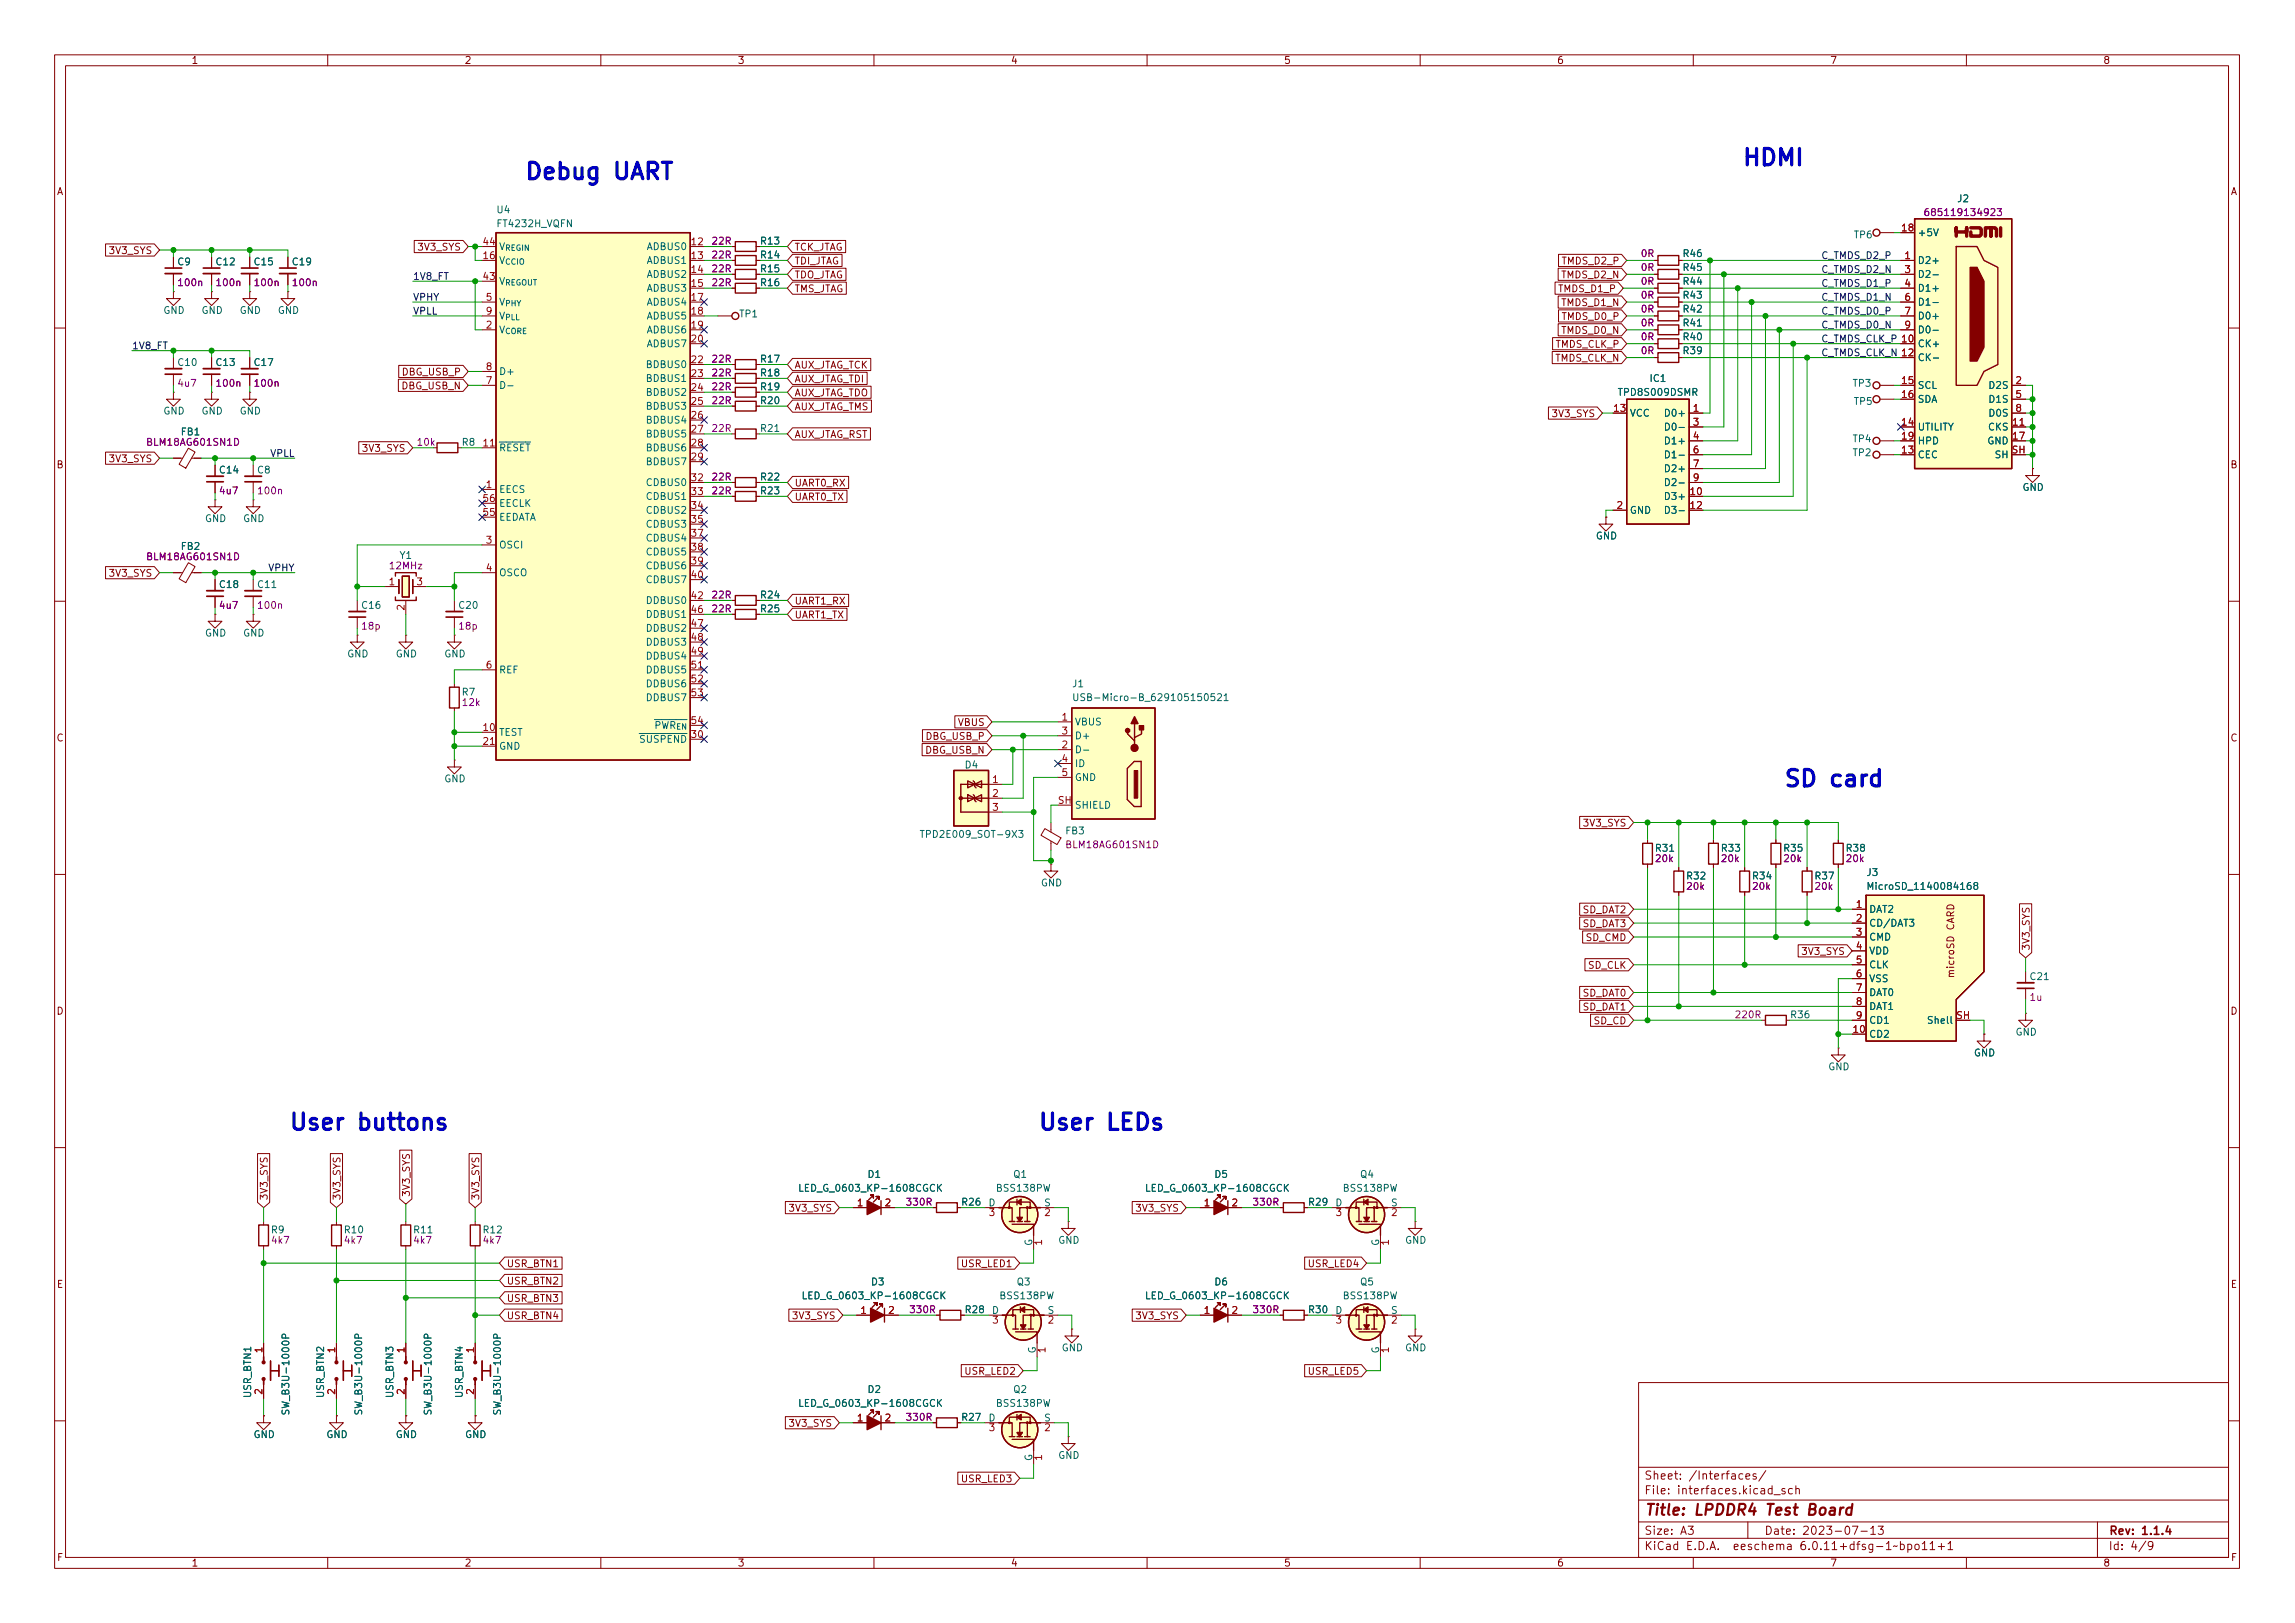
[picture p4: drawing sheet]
<svg xmlns="http://www.w3.org/2000/svg" width="420mm" height="297mm" viewBox="0 0 420 297" stroke-linecap="round" stroke-linejoin="round" font-family="sans-serif">
<defs><g id="words">
<g font-size="4.2" fill="#0000c2">
<text x="95.9" y="32.9">Debug</text>
<text x="112.5" y="32.9">UART</text>
<text x="318.8" y="30.3">HDMI</text>
<text x="326.4" y="144">SD</text>
<text x="335.1" y="144">card</text>
<text x="52.7" y="206.8">User</text>
<text x="65.6" y="206.8">buttons</text>
<text x="189.9" y="206.8">User</text>
<text x="202.7" y="206.8">LEDs</text>
</g>
<g font-size="2.8" fill="#840000">
<text x="301" y="277.9">Title:</text>
<text x="310.2" y="277.9">LPDDR4</text>
<text x="323.7" y="277.9">Test</text>
<text x="331.6" y="277.9">Board</text>
</g>
<g font-size="2.1" fill="#840000">
<text x="301" y="273.9">File:</text>
<text x="301" y="271.2">Sheet:</text>
<text x="307.4" y="273.9">interfaces.kicad_sch</text>
<text x="309.2" y="271.2">/Interfaces/</text>
<text x="301" y="281.3">Size:</text>
<text x="307.6" y="281.3">A3</text>
<text x="323" y="281.3">Date:</text>
<text x="330" y="281.3">2023-07-13</text>
<text x="386" y="281.3">Rev:</text>
<text x="392.1" y="281.3">1.1.4</text>
<text x="301" y="284.1">KiCad</text>
<text x="308.7" y="284.1">E.D.A.</text>
<text x="317.6" y="284.1">eeschema</text>
<text x="330" y="284.1">6.0.11+dfsg-1~bpo11+1</text>
<text x="386" y="284.1">Id:</text>
<text x="390.1" y="284.1">4/9</text>
</g>
<g font-size="1.8" fill="#840000">
<text x="35" y="12.1">1</text>
<text x="85" y="12.1">2</text>
<text x="135" y="12.1">3</text>
<text x="185" y="12.1">4</text>
<text x="235" y="12.1">5</text>
<text x="285" y="12.1">6</text>
<text x="335" y="12.1">7</text>
<text x="385" y="12.1">8</text>
<text x="10.4" y="36.1">A</text>
<text x="408.4" y="36.1">A</text>
<text x="19.8" y="46.9">3V3_SYS</text>
<text x="76.3" y="46.2">3V3_SYS</text>
<text x="145.4" y="46.2">TCK_JTAG</text>
<text x="145.4" y="48.8">TDI_JTAG</text>
<text x="145.4" y="51.3">TDO_JTAG</text>
<text x="145.4" y="53.9">TMS_JTAG</text>
<text x="285.2" y="53.9">TMDS_D1_P</text>
<text x="285.8" y="51.3">TMDS_D2_N</text>
<text x="285.8" y="48.8">TMDS_D2_P</text>
<text x="285.8" y="56.4">TMDS_D1_N</text>
<text x="285.8" y="58.9">TMDS_D0_P</text>
<text x="284.7" y="64">TMDS_CLK_P</text>
<text x="285.8" y="61.5">TMDS_D0_N</text>
<text x="73.4" y="71.6">DBG_USB_N</text>
<text x="73.5" y="69.1">DBG_USB_P</text>
<text x="145.4" y="67.8">AUX_JTAG_TCK</text>
<text x="145.4" y="70.4">AUX_JTAG_TDI</text>
<text x="284.7" y="66.6">TMDS_CLK_N</text>
<text x="145.4" y="75.4">AUX_JTAG_TMS</text>
<text x="145.4" y="72.9">AUX_JTAG_TDO</text>
<text x="284" y="76.7">3V3_SYS</text>
<text x="66.2" y="83.1">3V3_SYS</text>
<text x="145.4" y="80.5">AUX_JTAG_RST</text>
<text x="10.3" y="86.1">B</text>
<text x="19.8" y="85">3V3_SYS</text>
<text x="145.4" y="89.4">UART0_RX</text>
<text x="408.3" y="86.1">B</text>
<text x="145.4" y="92">UART0_TX</text>
<text x="19.8" y="105.9">3V3_SYS</text>
<text x="145.4" y="113.5">UART1_TX</text>
<text x="145.4" y="111">UART1_RX</text>
<text x="10.3" y="136.1">C</text>
<text x="169.4" y="135.8">DBG_USB_P</text>
<text x="175.3" y="133.2">VBUS</text>
<text x="408.3" y="136.1">C</text>
<text x="169.3" y="138.3">DBG_USB_N</text>
<text x="289.7" y="151.6">3V3_SYS</text>
<text x="289.7" y="167.5">SD_DAT2</text>
<text x="289.7" y="170.1">SD_DAT3</text>
<text x="290.2" y="172.6">SD_CMD</text>
<text x="358.1" y="170.2" transform="rotate(-90 358.1 170.2)">CARD</text>
<text x="290.6" y="177.7">SD_CLK</text>
<text x="329.7" y="175.1">3V3_SYS</text>
<text x="358.1" y="179.1" transform="rotate(-90 358.1 179.1)">microSD</text>
<text x="372" y="174" transform="rotate(-90 372 174)">3V3_SYS</text>
<text x="289.7" y="185.3">SD_DAT1</text>
<text x="289.7" y="182.8">SD_DAT0</text>
<text x="10.3" y="186.1">D</text>
<text x="291.7" y="187.8">SD_CD</text>
<text x="408.3" y="186.1">D</text>
<text x="49.4" y="219.7" transform="rotate(-90 49.4 219.7)">3V3_SYS</text>
<text x="62.7" y="219.7" transform="rotate(-90 62.7 219.7)">3V3_SYS</text>
<text x="75.4" y="219.1" transform="rotate(-90 75.4 219.1)">3V3_SYS</text>
<text x="88.1" y="219.7" transform="rotate(-90 88.1 219.7)">3V3_SYS</text>
<text x="144.3" y="222.1">3V3_SYS</text>
<text x="207.8" y="222.1">3V3_SYS</text>
<text x="92.7" y="232.3">USR_BTN1</text>
<text x="175.8" y="232.3">USR_LED1</text>
<text x="239.3" y="232.3">USR_LED4</text>
<text x="10.3" y="236.1">E</text>
<text x="92.7" y="235.5">USR_BTN2</text>
<text x="92.7" y="238.6">USR_BTN3</text>
<text x="408.3" y="236.1">E</text>
<text x="92.7" y="241.8">USR_BTN4</text>
<text x="144.9" y="241.8">3V3_SYS</text>
<text x="207.8" y="241.8">3V3_SYS</text>
<text x="176.5" y="252">USR_LED2</text>
<text x="239.3" y="252">USR_LED5</text>
<text x="144.3" y="261.5">3V3_SYS</text>
<text x="175.8" y="271.7">USR_LED3</text>
<text x="10.4" y="286.1">F</text>
<text x="35" y="287.1">1</text>
<text x="85" y="287.1">2</text>
<text x="135" y="287.1">3</text>
<text x="185" y="287.1">4</text>
<text x="235" y="287.1">5</text>
<text x="285" y="287.1">6</text>
<text x="335" y="287.1">7</text>
<text x="385" y="287.1">8</text>
<text x="408.4" y="286.1">F</text>
</g>
<g font-size="1.8" fill="#006464">
<text x="90.8" y="39.4">U4</text>
<text x="90.8" y="41.9">FT4232H_VQFN</text>
<text x="358.2" y="37.4">J2</text>
<text x="91.3" y="46.1">V_{REGIN}</text>
<text x="118.3" y="46.1">ADBUS0</text>
<text x="139.1" y="47.7">R14</text>
<text x="139.1" y="45.1">R13</text>
<text x="308" y="47.4">R46</text>
<text x="339.3" y="44">TP6</text>
<text x="351" y="43.6">+5V</text>
<text x="32.4" y="48.9">C9</text>
<text x="39.4" y="48.9">C12</text>
<text x="46.4" y="48.9">C15</text>
<text x="53.3" y="48.9">C19</text>
<text x="91.3" y="48.7">V_{CCIO}</text>
<text x="91.3" y="52.5">V_{REGOUT}</text>
<text x="118.3" y="48.7">ADBUS1</text>
<text x="118.3" y="51.2">ADBUS2</text>
<text x="118.3" y="53.8">ADBUS3</text>
<text x="139.1" y="50.2">R15</text>
<text x="139.1" y="52.7">R16</text>
<text x="308" y="50">R45</text>
<text x="308" y="52.5">R44</text>
<text x="351" y="48.7">D2+</text>
<text x="351" y="51.2">D2-</text>
<text x="351" y="53.8">D1+</text>
<text x="29.8" y="57.8">GND</text>
<text x="36.8" y="57.8">GND</text>
<text x="43.8" y="57.8">GND</text>
<text x="50.8" y="57.8">GND</text>
<text x="91.3" y="56.3">V_{PHY}</text>
<text x="118.3" y="56.3">ADBUS4</text>
<text x="118.3" y="58.8">ADBUS5</text>
<text x="135.3" y="58.5">TP1</text>
<text x="308" y="55">R43</text>
<text x="308" y="57.6">R42</text>
<text x="351" y="56.3">D1-</text>
<text x="351" y="58.8">D0+</text>
<text x="91.3" y="61.4">V_{CORE}</text>
<text x="118.3" y="61.4">ADBUS6</text>
<text x="118.3" y="63.9">ADBUS7</text>
<text x="308" y="60.1">R41</text>
<text x="308" y="62.7">R40</text>
<text x="308" y="65.2">R39</text>
<text x="351" y="63.9">CK+</text>
<text x="351" y="61.4">D0-</text>
<text x="32.4" y="67.3">C10</text>
<text x="39.4" y="67.3">C13</text>
<text x="46.4" y="67.3">C17</text>
<text x="91.3" y="69">D+</text>
<text x="118.1" y="67.7">BDBUS0</text>
<text x="118.1" y="70.3">BDBUS1</text>
<text x="139.1" y="71.8">R19</text>
<text x="139.1" y="69.3">R18</text>
<text x="139.1" y="66.7">R17</text>
<text x="301.9" y="70.3">IC1</text>
<text x="339.1" y="71.2">TP3</text>
<text x="351" y="66.5">CK-</text>
<text x="351" y="71.5">SCL</text>
<text x="364" y="71.5">D2S</text>
<text x="29.8" y="76.2">GND</text>
<text x="36.8" y="76.2">GND</text>
<text x="43.8" y="76.2">GND</text>
<text x="118.1" y="72.8">BDBUS2</text>
<text x="118.1" y="75.4">BDBUS3</text>
<text x="118.1" y="77.9">BDBUS4</text>
<text x="139.1" y="74.3">R20</text>
<text x="296.1" y="72.8">TPD8S009DSMR</text>
<text x="298.3" y="76.6">VCC</text>
<text x="304.5" y="76.6">D0+</text>
<text x="339.3" y="74.5">TP5</text>
<text x="351" y="74.1">SDA</text>
<text x="364" y="74.1">D1S</text>
<text x="364" y="76.6">D0S</text>
<text x="33" y="80">FB1</text>
<text x="84.5" y="82">R8</text>
<text x="91.3" y="83">~{RESET}</text>
<text x="118.1" y="80.4">BDBUS5</text>
<text x="118.1" y="83">BDBUS6</text>
<text x="139.1" y="79.4">R21</text>
<text x="304.5" y="79.2">D0-</text>
<text x="304.5" y="81.7">D1+</text>
<text x="339.1" y="81.3">TP4</text>
<text x="339.1" y="83.9">TP2</text>
<text x="351" y="79.2">UTILITY</text>
<text x="351" y="81.7">HPD</text>
<text x="363.8" y="81.7">GND</text>
<text x="363.9" y="79.2">CKS</text>
<text x="40" y="87">C14</text>
<text x="47" y="87">C8</text>
<text x="118.1" y="85.5">BDBUS7</text>
<text x="118.1" y="89.3">CDBUS0</text>
<text x="139.1" y="88.3">R22</text>
<text x="304.5" y="84.2">D1-</text>
<text x="304.5" y="86.8">D2+</text>
<text x="304.5" y="89.3">D2-</text>
<text x="351" y="84.2">CEC</text>
<text x="365.1" y="84.2">SH</text>
<text x="37.5" y="95.9">GND</text>
<text x="44.4" y="95.9">GND</text>
<text x="91.3" y="90.6">EECS</text>
<text x="91.3" y="95.7">EEDATA</text>
<text x="91.3" y="93.1">EECLK</text>
<text x="118.1" y="91.9">CDBUS1</text>
<text x="118.1" y="94.4">CDBUS2</text>
<text x="139.1" y="90.8">R23</text>
<text x="298.3" y="94.4">GND</text>
<text x="304.5" y="91.9">D3+</text>
<text x="304.5" y="94.4">D3-</text>
<text x="370.2" y="90.2">GND</text>
<text x="33" y="101">FB2</text>
<text x="91.3" y="100.8">OSCI</text>
<text x="118.1" y="96.9">CDBUS3</text>
<text x="118.1" y="99.5">CDBUS4</text>
<text x="292.1" y="99.1">GND</text>
<text x="40" y="108">C18</text>
<text x="47" y="108">C11</text>
<text x="73.1" y="102.7">Y1</text>
<text x="91.3" y="105.8">OSCO</text>
<text x="118.1" y="102">CDBUS5</text>
<text x="118.1" y="104.6">CDBUS6</text>
<text x="118.1" y="107.1">CDBUS7</text>
<text x="66" y="111.8">C16</text>
<text x="83.8" y="111.8">C20</text>
<text x="118.1" y="110.9">DDBUS0</text>
<text x="118.1" y="113.5">DDBUS1</text>
<text x="139.1" y="109.9">R24</text>
<text x="139.1" y="112.4">R25</text>
<text x="37.5" y="116.9">GND</text>
<text x="44.4" y="116.9">GND</text>
<text x="118.1" y="116">DDBUS2</text>
<text x="118.1" y="118.5">DDBUS3</text>
<text x="63.5" y="120.7">GND</text>
<text x="72.4" y="120.7">GND</text>
<text x="81.3" y="120.7">GND</text>
<text x="91.3" y="123.6">REF</text>
<text x="118.1" y="121.1">DDBUS4</text>
<text x="118.1" y="123.6">DDBUS5</text>
<text x="84.5" y="127.7">R7</text>
<text x="118.1" y="126.2">DDBUS6</text>
<text x="118.1" y="128.7">DDBUS7</text>
<text x="196.2" y="126.2">J1</text>
<text x="196.2" y="128.7">USB-Micro-B_629105150521</text>
<text x="91.3" y="135">TEST</text>
<text x="91.3" y="137.6">GND</text>
<text x="116.9" y="136.3">~{SUSPEND}</text>
<text x="196.7" y="133.1">VBUS</text>
<text x="196.7" y="135.7">D+</text>
<text x="81.3" y="143.5">GND</text>
<text x="176.5" y="141">D4</text>
<text x="196.7" y="140.8">ID</text>
<text x="196.7" y="143.3">GND</text>
<text x="196.7" y="148.4">SHIELD</text>
<text x="168.3" y="153.7">TPD2E009_SOT-9X3</text>
<text x="194.9" y="153.1">FB3</text>
<text x="302.9" y="156.2">R31</text>
<text x="308.6" y="161.3">R32</text>
<text x="315" y="156.2">R33</text>
<text x="320.7" y="161.3">R34</text>
<text x="326.4" y="156.2">R35</text>
<text x="332.1" y="161.3">R37</text>
<text x="337.8" y="156.2">R38</text>
<text x="341.6" y="160.7">J3</text>
<text x="190.5" y="162.6">GND</text>
<text x="341.6" y="163.2">MicroSD_1140084168</text>
<text x="342.1" y="167.4">DAT2</text>
<text x="342.1" y="170">CD/DAT3</text>
<text x="342.1" y="172.5">CMD</text>
<text x="342.1" y="175">VDD</text>
<text x="342.1" y="177.6">CLK</text>
<text x="371.5" y="179.7">C21</text>
<text x="342.1" y="180.1">VSS</text>
<text x="342.1" y="182.7">DAT0</text>
<text x="342.1" y="185.2">DAT1</text>
<text x="327.7" y="186.7">R36</text>
<text x="342.1" y="190.3">CD2</text>
<text x="342.1" y="187.7">CD1</text>
<text x="352.7" y="187.7">Shell</text>
<text x="368.9" y="189.9">GND</text>
<text x="334.6" y="196.3">GND</text>
<text x="361.3" y="193.7">GND</text>
<text x="158.7" y="215.9">D1</text>
<text x="185.4" y="215.9">Q1</text>
<text x="222.2" y="215.9">D5</text>
<text x="248.9" y="215.9">Q4</text>
<text x="146" y="218.5">LED_G_0603_KP-1608CGCK</text>
<text x="175.9" y="221">R26</text>
<text x="180.9" y="220.8">D</text>
<text x="182.2" y="218.5">BSS138PW</text>
<text x="191.1" y="220.8">S</text>
<text x="209.5" y="218.5">LED_G_0603_KP-1608CGCK</text>
<text x="239.4" y="221">R29</text>
<text x="244.4" y="220.8">D</text>
<text x="245.7" y="218.5">BSS138PW</text>
<text x="254.6" y="220.8">S</text>
<text x="49.5" y="226.1">R9</text>
<text x="62.9" y="226.1">R10</text>
<text x="75.6" y="226.1">R11</text>
<text x="88.3" y="226.1">R12</text>
<text x="189" y="228.1" transform="rotate(-90 189 228.1)">G</text>
<text x="193.7" y="228">GND</text>
<text x="252.5" y="228.1" transform="rotate(-90 252.5 228.1)">G</text>
<text x="257.2" y="228">GND</text>
<text x="146.7" y="238.2">LED_G_0603_KP-1608CGCK</text>
<text x="159.4" y="235.6">D3</text>
<text x="182.9" y="238.2">BSS138PW</text>
<text x="186.1" y="235.6">Q3</text>
<text x="209.5" y="238.2">LED_G_0603_KP-1608CGCK</text>
<text x="222.2" y="235.6">D6</text>
<text x="245.7" y="238.2">BSS138PW</text>
<text x="248.9" y="235.6">Q5</text>
<text x="176.5" y="240.7">R28</text>
<text x="181.5" y="240.4">D</text>
<text x="191.7" y="240.4">S</text>
<text x="239.4" y="240.7">R30</text>
<text x="244.4" y="240.4">D</text>
<text x="254.6" y="240.4">S</text>
<text x="189.6" y="247.8" transform="rotate(-90 189.6 247.8)">G</text>
<text x="194.3" y="247.7">GND</text>
<text x="252.5" y="247.8" transform="rotate(-90 252.5 247.8)">G</text>
<text x="257.2" y="247.7">GND</text>
<text x="46.4" y="255.9" transform="rotate(-90 46.4 255.9)">USR_BTN1</text>
<text x="59.7" y="255.9" transform="rotate(-90 59.7 255.9)">USR_BTN2</text>
<text x="72.4" y="255.9" transform="rotate(-90 72.4 255.9)">USR_BTN3</text>
<text x="85.1" y="255.9" transform="rotate(-90 85.1 255.9)">USR_BTN4</text>
<text x="146" y="257.8">LED_G_0603_KP-1608CGCK</text>
<text x="158.7" y="255.3">D2</text>
<text x="182.2" y="257.8">BSS138PW</text>
<text x="185.4" y="255.3">Q2</text>
<text x="46.4" y="263.6">GND</text>
<text x="53.3" y="259.1" transform="rotate(-90 53.3 259.1)">SW_B3U-1000P</text>
<text x="59.7" y="263.6">GND</text>
<text x="66.7" y="259.1" transform="rotate(-90 66.7 259.1)">SW_B3U-1000P</text>
<text x="72.4" y="263.6">GND</text>
<text x="79.4" y="259.1" transform="rotate(-90 79.4 259.1)">SW_B3U-1000P</text>
<text x="85.1" y="263.6">GND</text>
<text x="92.1" y="259.1" transform="rotate(-90 92.1 259.1)">SW_B3U-1000P</text>
<text x="175.9" y="260.4">R27</text>
<text x="180.9" y="260.1">D</text>
<text x="191.1" y="260.1">S</text>
<text x="189" y="267.4" transform="rotate(-90 189 267.4)">G</text>
<text x="193.7" y="267.4">GND</text>
</g>
<g font-size="1.8" fill="#840084">
<text x="352.1" y="39.9">685119134923</text>
<text x="130.2" y="47.7">22R</text>
<text x="130.2" y="45.1">22R</text>
<text x="300.3" y="47.4">0R</text>
<text x="32.4" y="52.7">100n</text>
<text x="39.4" y="52.7">100n</text>
<text x="46.4" y="52.7">100n</text>
<text x="53.3" y="52.7">100n</text>
<text x="130.2" y="50.2">22R</text>
<text x="130.2" y="52.7">22R</text>
<text x="300.3" y="50">0R</text>
<text x="300.3" y="52.5">0R</text>
<text x="300.3" y="55">0R</text>
<text x="300.3" y="57.6">0R</text>
<text x="300.3" y="60.1">0R</text>
<text x="300.3" y="62.7">0R</text>
<text x="300.3" y="65.2">0R</text>
<text x="32.4" y="71.2">4u7</text>
<text x="39.4" y="71.2">100n</text>
<text x="46.4" y="71.2">100n</text>
<text x="130.2" y="71.8">22R</text>
<text x="130.2" y="69.3">22R</text>
<text x="130.2" y="66.7">22R</text>
<text x="130.2" y="74.3">22R</text>
<text x="26.7" y="82">BLM18AG601SN1D</text>
<text x="76.2" y="82">10k</text>
<text x="130.2" y="79.4">22R</text>
<text x="130.2" y="88.3">22R</text>
<text x="40" y="90.8">4u7</text>
<text x="47" y="90.8">100n</text>
<text x="130.2" y="90.8">22R</text>
<text x="26.7" y="102.9">BLM18AG601SN1D</text>
<text x="71.1" y="104.6">12MHz</text>
<text x="40" y="111.8">4u7</text>
<text x="47" y="111.8">100n</text>
<text x="130.2" y="109.9">22R</text>
<text x="130.2" y="112.4">22R</text>
<text x="66" y="115.6">18p</text>
<text x="83.8" y="115.6">18p</text>
<text x="84.5" y="129.6">12k</text>
<text x="194.9" y="155.6">BLM18AG601SN1D</text>
<text x="302.9" y="158.2">20k</text>
<text x="315" y="158.2">20k</text>
<text x="326.4" y="158.2">20k</text>
<text x="337.8" y="158.2">20k</text>
<text x="308.6" y="163.2">20k</text>
<text x="320.7" y="163.2">20k</text>
<text x="332.1" y="163.2">20k</text>
<text x="371.5" y="183.6">1u</text>
<text x="317.5" y="186.7">220R</text>
<text x="165.7" y="221">330R</text>
<text x="229.2" y="221">330R</text>
<text x="49.5" y="228">4k7</text>
<text x="62.9" y="228">4k7</text>
<text x="75.6" y="228">4k7</text>
<text x="88.3" y="228">4k7</text>
<text x="166.4" y="240.7">330R</text>
<text x="229.2" y="240.7">330R</text>
<text x="165.7" y="260.4">330R</text>
</g>
<g font-size="1.8" fill="#a90000">
<text x="88.2" y="47.4">16</text>
<text x="88.2" y="44.9">44</text>
<text x="126.3" y="44.9">12</text>
<text x="126.3" y="47.4">13</text>
<text x="348" y="42.3">18</text>
<text x="348.6" y="47.4">1</text>
<text x="88.2" y="51.2">43</text>
<text x="126.3" y="49.9">14</text>
<text x="126.3" y="52.5">15</text>
<text x="348.6" y="49.9">3</text>
<text x="348.6" y="52.5">4</text>
<text x="88.9" y="55">5</text>
<text x="88.9" y="57.6">9</text>
<text x="126.3" y="55">17</text>
<text x="126.3" y="57.6">18</text>
<text x="348.6" y="55">6</text>
<text x="348.6" y="57.6">7</text>
<text x="88.9" y="60.1">2</text>
<text x="126.3" y="60.1">19</text>
<text x="126.3" y="62.6">20</text>
<text x="348" y="62.6">10</text>
<text x="348" y="65.2">12</text>
<text x="348.6" y="60.1">9</text>
<text x="88.9" y="70.3">7</text>
<text x="88.9" y="67.7">8</text>
<text x="126.3" y="66.5">22</text>
<text x="126.3" y="69">23</text>
<text x="126.3" y="71.5">24</text>
<text x="348" y="70.3">15</text>
<text x="368.9" y="70.3">2</text>
<text x="126.3" y="74.1">25</text>
<text x="126.3" y="76.6">26</text>
<text x="295.3" y="75.3">13</text>
<text x="309.8" y="75.3">1</text>
<text x="309.8" y="77.9">3</text>
<text x="348" y="77.9">14</text>
<text x="348" y="72.8">16</text>
<text x="368.3" y="77.9">11</text>
<text x="368.9" y="72.8">5</text>
<text x="368.9" y="75.3">8</text>
<text x="88.2" y="81.7">11</text>
<text x="126.3" y="79.2">27</text>
<text x="126.3" y="81.7">28</text>
<text x="309.8" y="80.4">4</text>
<text x="309.8" y="83">6</text>
<text x="348" y="83">13</text>
<text x="348" y="80.4">19</text>
<text x="368.2" y="83">SH</text>
<text x="368.3" y="80.4">17</text>
<text x="88.9" y="89.3">1</text>
<text x="126.3" y="84.2">29</text>
<text x="126.3" y="88">32</text>
<text x="309.8" y="85.5">7</text>
<text x="309.8" y="88">9</text>
<text x="88.2" y="94.4">55</text>
<text x="88.2" y="91.9">56</text>
<text x="126.3" y="90.6">33</text>
<text x="126.3" y="93.1">34</text>
<text x="126.3" y="95.7">35</text>
<text x="295.9" y="93.1">2</text>
<text x="309.2" y="90.6">10</text>
<text x="309.2" y="93.1">12</text>
<text x="88.9" y="99.5">3</text>
<text x="126.3" y="98.2">37</text>
<text x="126.3" y="100.7">38</text>
<text x="71.1" y="107.1">1</text>
<text x="76.2" y="107.1">3</text>
<text x="88.9" y="104.6">4</text>
<text x="126.3" y="103.3">39</text>
<text x="126.3" y="105.8">40</text>
<text x="74" y="111.8" transform="rotate(-90 74 111.8)">2</text>
<text x="126.3" y="109.6">42</text>
<text x="126.3" y="112.2">46</text>
<text x="126.3" y="114.7">47</text>
<text x="126.3" y="117.3">48</text>
<text x="126.3" y="119.8">49</text>
<text x="88.9" y="122.3">6</text>
<text x="126.3" y="122.3">51</text>
<text x="126.3" y="124.9">52</text>
<text x="126.3" y="127.4">53</text>
<text x="194.3" y="131.9">1</text>
<text x="88.2" y="133.8">10</text>
<text x="88.2" y="136.3">21</text>
<text x="126.3" y="135">30</text>
<text x="126.3" y="132.5">54</text>
<text x="194.3" y="136.9">2</text>
<text x="194.3" y="134.4">3</text>
<text x="181.6" y="143.3">1</text>
<text x="194.3" y="139.5">4</text>
<text x="194.3" y="142">5</text>
<text x="181.6" y="145.8">2</text>
<text x="181.6" y="148.4">3</text>
<text x="193.6" y="147.1">SH</text>
<text x="339.7" y="166.2">1</text>
<text x="339.7" y="168.7">2</text>
<text x="339.7" y="171.2">3</text>
<text x="339.7" y="173.8">4</text>
<text x="339.7" y="176.3">5</text>
<text x="339.7" y="178.9">6</text>
<text x="339.7" y="181.4">7</text>
<text x="339.7" y="183.9">8</text>
<text x="339.1" y="189">10</text>
<text x="339.7" y="186.5">9</text>
<text x="358.1" y="186.5">SH</text>
<text x="156.8" y="220.8">1</text>
<text x="161.9" y="220.8">2</text>
<text x="220.3" y="220.8">1</text>
<text x="225.4" y="220.8">2</text>
<text x="191.5" y="228" transform="rotate(-90 191.5 228)">1</text>
<text x="255" y="228" transform="rotate(-90 255 228)">1</text>
<text x="157.4" y="240.4">1</text>
<text x="162.5" y="240.4">2</text>
<text x="220.3" y="240.4">1</text>
<text x="225.4" y="240.4">2</text>
<text x="48" y="247.7" transform="rotate(-90 48 247.7)">1</text>
<text x="61.3" y="247.7" transform="rotate(-90 61.3 247.7)">1</text>
<text x="74" y="247.7" transform="rotate(-90 74 247.7)">1</text>
<text x="86.7" y="247.7" transform="rotate(-90 86.7 247.7)">1</text>
<text x="192.2" y="247.7" transform="rotate(-90 192.2 247.7)">1</text>
<text x="255" y="247.7" transform="rotate(-90 255 247.7)">1</text>
<text x="48" y="255.4" transform="rotate(-90 48 255.4)">2</text>
<text x="61.3" y="255.4" transform="rotate(-90 61.3 255.4)">2</text>
<text x="74" y="255.4" transform="rotate(-90 74 255.4)">2</text>
<text x="86.7" y="255.4" transform="rotate(-90 86.7 255.4)">2</text>
<text x="156.8" y="260.1">1</text>
<text x="161.9" y="260.1">2</text>
<text x="191.5" y="267.4" transform="rotate(-90 191.5 267.4)">1</text>
</g>
<g font-size="1.8" fill="#0f0f0f">
<text x="333.4" y="47.4">C_TMDS_D2_P</text>
<text x="75.6" y="51.2">1V8_FT</text>
<text x="333.4" y="52.5">C_TMDS_D1_P</text>
<text x="333.4" y="49.9">C_TMDS_D2_N</text>
<text x="75.6" y="57.6">VPLL</text>
<text x="75.6" y="55">VPHY</text>
<text x="333.4" y="57.6">C_TMDS_D0_P</text>
<text x="333.4" y="55">C_TMDS_D1_N</text>
<text x="24.1" y="63.9">1V8_FT</text>
<text x="333.4" y="60.1">C_TMDS_D0_N</text>
<text x="333.4" y="62.6">C_TMDS_CLK_P 10</text>
<text x="333.4" y="65.2">C_TMDS_CLK_N 12</text>
<text x="49.4" y="83.6">VPLL</text>
<text x="49" y="104.6">VPHY</text>
</g>
<text font-size="1.8" fill="#000084" x="119.7" y="133.8">~{PWR_{EN}}</text>
</g></defs>
<g fill="none" stroke="#840000" stroke-width=".18">
<path d="M10 10h400v277h-400zM12 12h396v273h-396zM60 10v2M110 10v2M160 10v2M210 10v2M260 10v2M310 10v2M360 10v2M19.3 44.6h9l.9 1.2-.9 1.1h-9zM31.7 53.4v1.2h1.3l-1.3 1.3-1.2-1.3h1.2M31.7 53.4h.1"/>
<path d="M31.7 47v2.1M31.7 50.1v2M38.7 53.4v1.2h1.3l-1.3 1.3-1.2-1.3h1.2M38.7 53.4h.1M38.7 47v2.1M38.7 50.1v2M45.7 53.4v1.2h1.3l-1.3 1.3-1.3-1.3h1.3M45.7 53.4h.1M45.7 47v2.1M45.7 50.1v2M52.7 53.4v1.2h1.3l-1.3 1.3-1.3-1.3h1.3M52.7 53.4h.1"/>
<path d="M52.7 47v2.1M52.7 50.1v2M75.8 44h9l.9 1.1-.9 1.1h-9zM88.3 47.7h2.5M88.3 55.3h2.5M88.3 57.8h2.5M88.3 45.1h2.5M88.3 51.5h2.5M126.4 47.7h2.5M126.4 50.2h2.5M126.4 52.7h2.5M126.4 55.3h2.5"/>
<path d="M126.4 57.8h2.5M126.4 45.1h2.5M131.4 57.8h2.6M134 47.7h.6M134 50.2h.6M134 52.7h.6M134 45.1h.6M138.4 47.7h.7M138.4 50.2h.7M138.4 52.7h.7M138.4 45.1h.7M145.1 46.6h9.1v2.2h-9.1l-1-1.1z"/>
<path d="M145.1 49.1h9.8v2.2h-9.8l-1-1.1zM145.1 44h9.7v2.2h-9.7l-1-1.1zM145.1 51.6h9.8v2.3h-9.8l-1-1.2zM284.7 51.6h11.5l1 1.1-1 1.2h-11.5zM285.3 49.1h11.6l.9 1.1-.9 1.1h-11.6zM285.3 54.2h11.6l.9 1.1-.9 1.1h-11.6zM285.3 59.3h11.6l.9 1.1-.9 1.1h-11.6zM285.3 56.7h11.6l.9 1.1-.9 1.1h-11.6zM285.3 46.6h11.6l.9 1.1-.9 1.1h-11.6zM302.9 47.7h.6M302.9 50.2h.6M302.9 52.7h.6"/>
<path d="M302.9 55.3h.6M302.9 57.8h.6M307.3 47.7h.7M307.3 50.2h.7M307.3 52.7h.7M307.3 55.3h.7M307.3 57.8h.7M344.2 42.6h2.5M348 47.7h2.5M348 50.2h2.5M348 42.6h2.5M348 52.7h2.5"/>
<path d="M348 55.3h2.5M348 57.8h2.5M10 60h2M31.7 71.8v1.3h1.3l-1.3 1.2-1.2-1.2h1.2M31.7 71.8h.1M31.7 65.4v2.1M31.7 68.5v2M38.7 71.8v1.3h1.3l-1.3 1.2-1.2-1.2h1.2M38.7 71.8h.1M38.7 65.4v2.1M38.7 68.5v2M45.7 71.8v1.3h1.3l-1.3 1.2-1.3-1.2h1.3"/>
<path d="M45.7 71.8h.1M45.7 65.4v2.1M45.7 68.5v2M72.9 69.4h11.9l.9 1.1-.9 1.1h-11.9zM73 66.9h11.8l.9 1.1-.9 1.1h-11.8zM88.3 70.5h2.5M88.3 60.4h2.5M88.3 68h2.5M126.4 62.9h2.5M126.4 60.4h2.5M126.4 79.4h2.5M126.4 71.8h2.5"/>
<path d="M126.4 69.3h2.5M126.4 66.7h2.5M126.4 74.3h2.5M126.4 76.9h2.5M134 79.4h.6M134 71.8h.6M134 69.3h.6M134 66.7h.6M134 74.3h.6M138.4 79.4h.7M138.4 71.8h.7M138.4 69.3h.7"/>
<path d="M138.4 66.7h.7M138.4 74.3h.7M145.1 78.3h14.3v2.2h-14.3l-1-1.1zM145.1 73.2h14.4v2.2h-14.4l-1-1.1zM145.1 70.7h14.4v2.2h-14.4l-1-1.1zM145.1 65.6h14.3v2.2h-14.3l-1-1.1zM145.1 68.1h13.7v2.3h-13.7l-1-1.1zM283.5 74.5h8.9l1 1.1-1 1.1h-8.9zM284.2 64.3h12.7l.9 1.1-.9 1.2h-12.7zM284.2 61.8h12.7l.9 1.1-.9 1.1h-12.7zM295.3 75.6h2.5M302.9 62.9h.6"/>
<path d="M302.9 65.4h.6M302.9 60.4h.6M307.3 62.9h.7M307.3 65.4h.7M307.3 60.4h.7M309.2 78.1h2.6M309.2 75.6h2.6M344.2 70.5h2.5M344.2 73.1h2.5M348 70.5h2.5M348 62.9h2.5M348 78.1h2.5"/>
<path d="M348 65.4h2.5M348 73.1h2.5M348 60.4h2.5M368.3 70.5h2.5M368.3 78.1h2.5M368.3 73.1h2.5M368.3 75.6h2.5M408 60h2M19.3 82.7h9l.9 1.2-.9 1.1h-9zM31.7 83.9h1.7M34.5 82l1.2 .7-1.7 3-1.2-.7zM35.1 83.9h1.7"/>
<path d="M39.4 91.5v1.2h1.2l-1.2 1.3-1.3-1.3h1.3M39.4 91.5h.1M39.4 85.1v2.1M39.4 88.2v2M46.4 91.5v1.2h1.2l-1.2 1.3-1.3-1.3h1.3M46.4 91.5h.1M46.4 85.1v2.1M46.4 88.2v2M65.7 80.8h8.9l1 1.2-1 1.1h-8.9zM79.4 82h.6M83.8 82h.7M88.3 82h2.5"/>
<path d="M88.3 89.6h2.5M88.3 99.7h2.5M88.3 94.7h2.5M88.3 92.1h2.5M126.4 82h2.5M126.4 90.8h2.5M126.4 93.4h2.5M126.4 88.3h2.5M126.4 84.5h2.5M126.4 95.9h2.5M126.4 98.5h2.5M134 90.8h.6"/>
<path d="M134 88.3h.6M138.4 90.8h.7M138.4 88.3h.7M145.1 89.7h10v2.3h-10l-1-1.2zM145.1 87.2h10.3v2.2h-10.3l-1-1.1zM294 94.7v1.2h1.3l-1.3 1.3-1.3-1.3h1.3M294 94.7h.1M295.3 93.4h2.5M309.2 80.7h2.6M309.2 83.2h2.6M309.2 90.8h2.6M309.2 93.4h2.6"/>
<path d="M309.2 85.8h2.6M309.2 88.3h2.6M344.2 80.7h2.5M344.2 83.2h2.5M348 80.7h2.5M348 83.2h2.5M368.3 80.7h2.5M372.1 85.8v1.2h1.3l-1.3 1.3-1.3-1.3h1.3M372.1 85.8h.1M10 110h2M19.3 103.7h9l.9 1.1-.9 1.1h-9zM31.7 104.8h1.7"/>
<path d="M34.5 103l1.2 .7-1.7 2.9-1.2-.7zM35.1 104.8h1.7M39.4 112.4v1.3h1.2l-1.2 1.3-1.3-1.3h1.3M39.4 112.4h.1M39.4 106.1v2M39.4 109.1v2.1M46.4 112.4v1.3h1.2l-1.2 1.3-1.3-1.3h1.3M46.4 112.4h.1M46.4 106.1v2M46.4 109.1v2.1M65.4 116.2v1.3h1.3l-1.3 1.3-1.3-1.3h1.3M65.4 116.2h.1"/>
<path d="M65.4 109.9v2M65.4 112.9v2.1M70.5 107.4h2.5M74.3 116.2v1.3h1.3l-1.3 1.3-1.3-1.3h1.3M74.3 116.2h.1M74.3 109.9v2.5M75.6 107.4h2.5M83.2 116.2v1.3h1.3l-1.3 1.3-1.3-1.3h1.3M83.2 116.2h.1M83.2 109.9v2M83.2 112.9v2.1M88.3 104.8h2.5"/>
<path d="M126.4 109.9h2.5M126.4 112.4h2.5M126.4 101h2.5M126.4 103.5h2.5M126.4 106.1h2.5M126.4 115h2.5M126.4 117.5h2.5M134 109.9h.6M134 112.4h.6M138.4 109.9h.7M138.4 112.4h.7M145.1 111.3h10v2.2h-10l-1-1.1z"/>
<path d="M145.1 108.8h10.3v2.2h-10.3l-1-1.1zM408 110h2M83.2 139.1v1.3h1.3l-1.3 1.2-1.3-1.2h1.3M83.2 139.1h.1M83.2 125.1v.7M83.2 129.6v.6M88.3 134h2.5M88.3 136.6h2.5M88.3 122.6h2.5M126.4 135.3h2.5M126.4 120.1h2.5M126.4 122.6h2.5"/>
<path d="M126.4 125.1h2.5M126.4 127.7h2.5M168.8 136.1h11.9l.9 1.1-.9 1.1h-11.9zM168.9 133.5h11.8l.9 1.2-.9 1.1h-11.8zM174.8 131h5.9l.9 1.1-.9 1.1h-5.9zM193.7 132.1h2.5M193.7 137.2h2.5M193.7 134.7h2.5M193.7 139.7h2.5M181 143.5h2.5M181 146.1h2.5M181 148.6h2.5"/>
<path d="M191.3 151.6l2.9 1.8-.7 1.2-2.9-1.7zM192.4 158.2v1.2h1.3l-1.3 1.3-1.3-1.3h1.3M192.4 158.2h.1M192.4 150.5v1.8M192.4 154v1.6M193.7 142.3h2.5M289.2 149.4h8.9l1 1.1-1 1.1h-8.9zM301.6 153.7v.6M301.6 158.2v.6M307.3 158.8v.6M313.7 153.7v.6M313.7 158.2v.6"/>
<path d="M319.4 158.8v.6M325.1 153.7v.6M325.1 158.2v.6M330.8 158.8v.6M336.5 153.7v.6M336.5 158.2v.6M10 160h2M289.2 167.8h8.9l1 1.1-1 1.2h-8.9zM289.2 165.3h8.9l1 1.1-1 1.1h-8.9zM289.7 170.4h8.4l1 1.1-1 1.1h-8.4zM290.2 175.5h7.9l1 1.1-1 1.1h-7.9zM307.3 163.2v.7"/>
<path d="M319.4 163.2v.7M329.2 172.9h8.9l1 1.1-1 1.1h-8.9zM330.8 163.2v.7M339.1 166.4h2.5M339.1 168.9h2.5M339.1 171.5h2.5M339.1 174h2.5M339.1 176.6h2.5M339.1 179.1h2.5M356.5 171.7a.68 .68 0 0 1 .8-.2 .68 .68 0 0 1 .4 .7h-1.3zM369.7 165.4h2.3v8.9l-1.2 1-1.1-1zM370.8 177.8v2.1"/>
<path d="M408 160h2M289.2 183.1h8.9l1 1.1-1 1.1h-8.9zM289.2 180.5h8.9l1 1.1-1 1.2h-8.9zM291.2 185.6h6.9l1 1.1-1 1.1h-6.9zM322.6 186.7h.6M327 186.7h.7M336.5 191.8v1.3h1.3l-1.3 1.2-1.2-1.2h1.2M336.5 191.8h.1M339.1 186.7h2.5M339.1 189.3h2.5M339.1 181.6h2.5M339.1 184.2h2.5"/>
<path d="M363.2 189.3v1.2h1.3l-1.3 1.3-1.3-1.3h1.3M363.2 189.3h.1M370.8 185.5v1.2h1.3l-1.3 1.3-1.2-1.3h1.2M370.8 185.5h.1M370.8 180.9v2M10 210h2M47.1 211.1h2.3v9l-1.1 .9-1.2-.9zM60.5 211.1h2.2v9l-1.1 .9-1.1-.9zM73.2 210.5h2.2v8.9l-1.1 1-1.1-1zM85.9 211.1h2.2v9l-1.1 .9-1.1-.9zM143.8 219.9h8.9l1 1.1-1 1.1h-8.9zM207.3 219.9h8.9l1 1.1-1 1.1h-8.9z"/>
<path d="M408 210h2M48.3 223.6v.6M48.3 228v.6M61.6 223.6v.6M61.6 228v.6M74.3 223.6v.6M74.3 228v.6M87 223.6v.6M87 228v.6M92.4 230.1h10.5v2.2h-10.5l-1-1.1zM92.4 233.2h10.5v2.3h-10.5l-1-1.1zM92.4 239.6h10.5v2.2h-10.5l-1-1.1z"/>
<path d="M92.4 236.4h10.5v2.2h-10.5l-1-1.1zM144.4 239.6h9l.9 1.1-.9 1.1h-9zM156.2 221h2.5M161.3 221h2.5M170.8 221h.6M175.3 221h.6M175.4 230.1h10.3l1 1.1-1 1.1h-10.3zM180.3 221h2.6M189.2 226.1v2.5M190.5 221h2.5M195.6 223.6v1.2h1.2l-1.2 1.3-1.3-1.3h1.3M195.6 223.6h.1"/>
<path d="M207.3 239.6h8.9l1 1.1-1 1.1h-8.9zM219.7 221h2.5M224.8 221h2.5M234.3 221h.6M238.8 221h.6M238.9 230.1h10.3l1 1.1-1 1.1h-10.3zM243.8 221h2.6M252.7 226.1v2.5M254 221h2.5M259.1 223.6v1.2h1.2l-1.2 1.3-1.3-1.3h1.3M259.1 223.6h.1M48.3 259.1v1.3h1.2l-1.2 1.3-1.3-1.3h1.3"/>
<path d="M48.3 259.1h.1M48.3 245.8v2.5M48.3 253.4v2.5M61.6 259.1v1.3h1.3l-1.3 1.3-1.3-1.3h1.3M61.6 259.1h.1M61.6 245.8v2.5M61.6 253.4v2.5M74.3 259.1v1.3h1.3l-1.3 1.3-1.3-1.3h1.3M74.3 259.1h.1M74.3 245.8v2.5M74.3 253.4v2.5M87 259.1v1.3h1.3l-1.3 1.3-1.3-1.3h1.3"/>
<path d="M87 259.1h.1M87 245.8v2.5M87 253.4v2.5M143.8 259.3h8.9l1 1.1-1 1.1h-8.9zM156.8 240.7h2.6M161.9 240.7h2.6M171.4 240.7h.7M175.9 240.7h.6M176 249.8h10.4l.9 1.1-.9 1.1h-10.4zM181 240.7h2.5M189.9 245.8v2.5M191.1 240.7h2.6"/>
<path d="M196.2 243.2v1.3h1.3l-1.3 1.3-1.3-1.3h1.3M196.2 243.2h.1M219.7 240.7h2.5M224.8 240.7h2.5M234.3 240.7h.6M238.8 240.7h.6M238.9 249.8h10.3l1 1.1-1 1.1h-10.3zM243.8 240.7h2.6M252.7 245.8v2.5M254 240.7h2.5M259.1 243.2v1.3h1.2l-1.2 1.3-1.3-1.3h1.3M259.1 243.2h.1"/>
<path d="M300 253h108v32h-108zM10 260h2M156.2 260.4h2.5M161.3 260.4h2.5M170.8 260.4h.6M175.3 260.4h.6M175.4 269.4h10.3l1 1.1-1 1.2h-10.3zM180.3 260.4h2.6M189.2 265.5v2.5M190.5 260.4h2.5M195.6 262.9v1.3h1.2l-1.2 1.3-1.3-1.3h1.3M195.6 262.9h.1"/>
<path d="M300 278.5h108M300 274.5h108M300 268.5h108M305.5 273.3v.1M305.5 272.5v.1M307.6 270.6v.1M307.6 269.8v.1M319.6 270.2l.7-.1v-.3l-.4-.1-.3 .2 .1 .7h.6M320 278.5v3M321.5 269.8l-.4-.1-.2 .2 .1 .2 .5 .2v.3h-.6M323.3 269.1l-1.3 2M328.1 272.5l-.4-.1-.3 .3v.4l.2 .2h.5"/>
<path d="M328.8 272.6l.2-.2 .4 .1v.9M328.8 271.9v1.5M342.5 279.7l.4-.4v1.5M343.8 279.3h1l-.5 .6 .4 .1v.7l-.2 .1h-.4l-.3-.1M384 278.5v6.5M408 260h2M60 285v2M110 285v2M160 285v2M210 285v2M260 285v2M300 281.5h108"/>
<path d="M310 285v2M327.3 282.7h.6v.9M327.9 283h-.5a.29 .29 0 0 0-.2 .3 .29 .29 0 0 0 .2 .3l.5-.1M340.7 280.2h1.2M342.5 280.8h.9M351.9 283.6h.9M353.4 282.5l.4-.4v1.5M353.4 283.6h.8M354.9 283h1.1M355.4 282.5v1.1M356.6 282.5l.5-.4v1.5M356.6 283.6h.9"/>
<path d="M360 285v2M394.1 282.8l-.3 .2h-.2l-.3-.2 .1-.6 .4-.1 .3 .2a.99 .99 0 0 1-.4 1.3h-.3"/>
</g>
<g fill="none" stroke="#840000" stroke-width=".3">
<path d="M30.2 49.1h3.1M37.2 49.1h3.1M44.2 49.1h3M51.2 49.1h3M30.2 68.5h3.1M37.2 68.5h3.1M44.2 68.5h3M37.8 88.2h3.1M44.8 88.2h3.1M37.8 109.1h3.1M44.8 109.1h3.1M63.9 112.9h3"/>
<path d="M81.7 112.9h3M369.3 180.9h3.1M396.9 279.2l-.4 1.1h1"/>
</g>
<g fill="none" stroke="#840000" stroke-width=".25">
<path d="M90.8 42.6h35.6v96.5h-35.6zM134.6 46.8h3.8v1.8h-3.8zM134.6 49.3h3.8v1.8h-3.8zM134.6 51.9h3.8v1.7h-3.8zM134.6 44.2h3.8v1.8h-3.8zM303.5 46.8h3.8v1.8h-3.8zM303.5 49.3h3.8v1.8h-3.8zM303.5 51.9h3.8v1.7h-3.8zM303.5 54.4h3.8v1.8h-3.8zM303.5 59.5h3.8v1.8h-3.8zM303.5 56.9h3.8v1.8h-3.8zM350.5 40h17.8v45.8h-17.8z"/>
<path d="M358.1 45.1h3.8l1.3 2.6 2.6 1.2v17.8l-2.6 1.3-1.3 2.5h-3.8zM134.6 78.5h3.8v1.8h-3.8zM134.6 70.9h3.8v1.8h-3.8zM134.6 68.4h3.8v1.7h-3.8zM134.6 65.8h3.8v1.8h-3.8zM134.6 73.4h3.8v1.8h-3.8zM297.8 73.1h11.4v22.8h-11.4zM303.5 62h3.8v1.8h-3.8zM303.5 64.6h3.8v1.7h-3.8zM80 81.1h3.8v1.7h-3.8zM134.6 87.4h3.8v1.8h-3.8zM134.6 90h3.8v1.7h-3.8z"/>
<path d="M72.4 109.3v.6h3.8v-.6M72.4 105.4v-.6h3.8v.6M73 106.1v2.5M73.7 105.4h1.2v3.9h-1.2zM75.6 106.1v2.5M134.6 109h3.8v1.8h-3.8zM134.6 111.5h3.8v1.8h-3.8zM82.3 125.8h1.8v3.8h-1.8zM196.2 129.6h15.3v20.3h-15.3zM206.4 133.7v.6l1.3 1.3v.6M207.7 132.4v2.6M209 133.1v1.2l-1.3 .7v.6"/>
<path d="M174.6 141h6.4v10.2h-6.4zM175.9 146.1h5.1M177.2 142.9l1.2 .6-1.2 .7zM177.2 145.5l1.2 .6-1.2 .6zM178.2 145.5l.2 .2v.8l.3 .2M178.2 142.9l.2 .3v.7l.3 .3M178.4 146.1l1.3-.6v1.2zM178.4 143.5l1.3-.6v1.3zM181 143.5h-5.1v5.1h5.1M206.4 140.6l1.2-1.2h1.3v8.2h-1.3l-1.2-1.3zM300.7 154.3h1.8v3.9h-1.8zM306.5 159.4h1.7v3.8h-1.7z"/>
<path d="M312.8 154.3h1.8v3.9h-1.8zM318.5 159.4h1.8v3.8h-1.8zM324.2 154.3h1.8v3.9h-1.8zM329.9 159.4h1.8v3.8h-1.8zM335.7 154.3h1.7v3.9h-1.7zM341.6 163.9h21.6v13.9l-5.1 5.1v7.6h-16.5zM323.2 185.8h3.8v1.8h-3.8zM159.9 218.7v.5v-.5h-.5h.5l-.9 .9M160.9 219v.5v-.5h-.5h.5l-1 1M161.3 219.7v2.6M186.2 219.5v1M223.4 218.7v.5v-.5h-.5h.5l-.9 .9"/>
<path d="M224.4 219v.5v-.5h-.5h.5l-1 1M224.8 219.7v2.6M249.7 219.5v1M47.4 224.2h1.7v3.8h-1.7zM60.7 224.2h1.8v3.8h-1.8zM73.4 224.2h1.8v3.8h-1.8zM86.1 224.2h1.8v3.8h-1.8zM160.5 238.4v.5v-.5h-.5h.5l-.9 .9M161.5 238.7v.5v-.5h-.5h.5l-1 1M161.9 239.4v2.6M171.4 220.1h3.9v1.8h-3.9zM172.1 239.8h3.8v1.8h-3.8z"/>
<path d="M182.9 221h2.4v2.6M184.8 221.1v-1.1h3.8v1.1M184.8 223.6h1M185.3 224.1h3.9v2M186.2 223.6h1M186.8 239.2v1M187.6 223.6h1M188.1 221v2.6M190.5 221h-3.8v2.6M223.4 238.4v.5v-.5h-.5h.5l-.9 .9M224.4 238.7v.5v-.5h-.5h.5l-1 1M224.8 239.4v2.6"/>
<path d="M234.9 239.8h3.9v1.8h-3.9zM234.9 220.1h3.9v1.8h-3.9zM246.4 221h2.4v2.6M248.3 221.1v-1.1h3.8v1.1M248.3 223.6h1M248.8 224.1h3.9v2M249.7 223.6h1M249.7 239.2v1M251.1 223.6h1M251.6 221v2.6M254 221h-3.8v2.6M48.3 248.3v.8"/>
<path d="M48.3 252.6v.8M49.5 250.9h1.6M49.5 249.1v3.5M51.1 249.8v2.1M61.6 248.3v.8M61.6 252.6v.8M62.9 249.1v3.5M62.9 250.9h1.5M64.4 249.8v2.1M74.3 248.3v.8M74.3 252.6v.8M75.6 249.1v3.5"/>
<path d="M75.6 250.9h1.5M77.1 249.8v2.1M87 248.3v.8M87 252.6v.8M88.3 250.9h1.5M88.3 249.1v3.5M89.8 249.8v2.1M159.9 258.1v.5v-.5h-.5h.5l-.9 .9M160.9 258.4v.5v-.5h-.5h.5l-1 1M161.3 259.1v2.6M171.4 259.5h3.9v1.8h-3.9zM183.5 240.7h2.4v2.5"/>
<path d="M185.4 240.8v-1.1h3.8v1.1M185.4 243.2h1M185.9 243.7h4v2.1M186.2 258.9v1M186.8 243.2h1M188.2 243.2h1M188.7 240.7v2.5M191.1 240.7h-3.8v2.5M246.4 240.7h2.4v2.5M248.3 240.8v-1.1h3.8v1.1M248.3 243.2h1M248.8 243.7h3.9v2.1"/>
<path d="M249.7 243.2h1M251.1 243.2h1M251.6 240.7v2.5M254 240.7h-3.8v2.5M182.9 260.4h2.4v2.5M184.8 260.5v-1.1h3.8v1.1M184.8 262.9h1M185.3 263.4h3.9v2.1M186.2 262.9h1M187.6 262.9h1M188.1 260.4v2.5M190.5 260.4h-3.8v2.5"/>
<circle cx="134.6" cy="57.8" r=".63"/>
<circle cx="343.5" cy="42.6" r=".63"/>
<circle cx="343.5" cy="73.1" r=".63"/>
<circle cx="343.5" cy="70.5" r=".63"/>
<circle cx="343.5" cy="83.2" r=".63"/>
<circle cx="343.5" cy="80.7" r=".63"/>
<circle cx="175.9" cy="146.1" r=".25"/>
<circle cx="184.8" cy="221" r=".13"/>
<circle cx="186.7" cy="222.3" r="3.3"/>
<circle cx="188.1" cy="221" r=".13"/>
<circle cx="188.6" cy="221" r=".13"/>
<circle cx="248.3" cy="221" r=".13"/>
<circle cx="250.2" cy="222.3" r="3.3"/>
<circle cx="251.6" cy="221" r=".13"/>
<circle cx="252.1" cy="221" r=".13"/>
<circle cx="185.4" cy="240.7" r=".13"/>
<circle cx="187.3" cy="242" r="3.3"/>
<circle cx="188.7" cy="240.7" r=".13"/>
<circle cx="189.2" cy="240.7" r=".13"/>
<circle cx="248.3" cy="240.7" r=".13"/>
<circle cx="250.2" cy="242" r="3.3"/>
<circle cx="251.6" cy="240.7" r=".13"/>
<circle cx="252.1" cy="240.7" r=".13"/>
<circle cx="184.8" cy="260.4" r=".13"/>
<circle cx="186.7" cy="261.7" r="3.3"/>
<circle cx="188.1" cy="260.4" r=".13"/>
<circle cx="188.6" cy="260.4" r=".13"/>
</g>
<g fill="#ffffc2" stroke="#ffffc2" stroke-width=".18">
<path d="M358.1 45.1h3.8l1.3 2.6 2.6 1.2v17.8l-2.6 1.3-1.3 2.5h-3.8z"/>
<path d="M350.5 40h17.8v45.8h-17.8z"/>
<path d="M297.8 73.1h11.4v22.8h-11.4z"/>
<path d="M73 106.1v2.5z"/>
<path d="M75.6 106.1v2.5z"/>
<path d="M73.7 105.4h1.2v3.9h-1.2z"/>
<path d="M61.6 248.3v.8z"/>
<path d="M62.9 249.1v3.5z"/>
<path d="M64.4 249.8v2.1z"/>
<path d="M62.9 250.9h1.5z"/>
<path d="M61.6 252.6v.8z"/>
<path d="M48.3 248.3v.8z"/>
<path d="M49.5 249.1v3.5z"/>
<path d="M51.1 249.8v2.1z"/>
<path d="M49.5 250.9h1.6z"/>
<path d="M48.3 252.6v.8z"/>
<path d="M74.3 248.3v.8z"/>
<path d="M75.6 249.1v3.5z"/>
<path d="M77.1 249.8v2.1z"/>
<path d="M75.6 250.9h1.5z"/>
<path d="M74.3 252.6v.8z"/>
<path d="M87 248.3v.8z"/>
<path d="M88.3 249.1v3.5z"/>
<path d="M89.8 249.8v2.1z"/>
<path d="M88.3 250.9h1.5z"/>
<path d="M87 252.6v.8z"/>
<path d="M196.2 129.6h15.3v20.3h-15.3z"/>
<path d="M251.6 223.6h.5z"/>
<path d="M251.1 223.6h.5z"/>
<path d="M250.2 223.6h.5z"/>
<path d="M249.7 223.6h.5z"/>
<path d="M248.3 223.6h1z"/>
<path d="M251.6 221v2.6z"/>
<path d="M249.7 219.5v1z"/>
<path d="M250.2 221h3.8l-3.8 2.6z"/>
<path d="M246.4 221h2.4v2.6z"/>
<path d="M248.3 220h3.8v1.1h-3.8z"/>
<path d="M251.6 243.2h.5z"/>
<path d="M251.1 243.2h.5z"/>
<path d="M250.2 243.2h.5z"/>
<path d="M249.7 243.2h.5z"/>
<path d="M248.3 243.2h1z"/>
<path d="M251.6 240.7v2.5z"/>
<path d="M249.7 239.2v1z"/>
<path d="M250.2 240.7h3.8l-3.8 2.5z"/>
<path d="M246.4 240.7h2.4v2.5z"/>
<path d="M248.3 239.7h3.8v1.1h-3.8z"/>
<path d="M175.9 146.1h5.1z"/>
<path d="M175.9 143.5h5.1z"/>
<path d="M175.9 148.6h5.1z"/>
<path d="M175.9 143.5v5.1z"/>
<path d="M178.2 145.5l.5 1.2-.3-.2v-.8z"/>
<path d="M178.2 142.9l.5 1.3-.3-.3v-.7z"/>
<path d="M178.4 146.1l1.3-.6v1.2z"/>
<path d="M178.4 143.5l1.3-.6v1.3z"/>
<path d="M177.2 142.9l1.2 .6-1.2 .7z"/>
<path d="M177.2 145.5l1.2 .6-1.2 .6z"/>
<path d="M174.6 141h6.4v10.2h-6.4z"/>
<path d="M188.1 262.9h.5z"/>
<path d="M187.6 262.9h.5z"/>
<path d="M186.7 262.9h.5z"/>
<path d="M186.2 262.9h.5z"/>
<path d="M184.8 262.9h1z"/>
<path d="M188.1 260.4v2.5z"/>
<path d="M186.2 258.9v1z"/>
<path d="M186.7 260.4h3.8l-3.8 2.5z"/>
<path d="M182.9 260.4h2.4v2.5z"/>
<path d="M184.8 259.4h3.8v1.1h-3.8z"/>
<path d="M188.1 223.6h.5z"/>
<path d="M187.6 223.6h.5z"/>
<path d="M186.7 223.6h.5z"/>
<path d="M186.2 223.6h.5z"/>
<path d="M184.8 223.6h1z"/>
<path d="M188.1 221v2.6z"/>
<path d="M186.2 219.5v1z"/>
<path d="M186.7 221h3.8l-3.8 2.6z"/>
<path d="M182.9 221h2.4v2.6z"/>
<path d="M184.8 220h3.8v1.1h-3.8z"/>
<path d="M90.8 42.6h35.6v96.5h-35.6z"/>
<path d="M188.7 243.2h.5z"/>
<path d="M188.2 243.2h.5z"/>
<path d="M187.3 243.2h.5z"/>
<path d="M186.8 243.2h.5z"/>
<path d="M185.4 243.2h1z"/>
<path d="M188.7 240.7v2.5z"/>
<path d="M186.8 239.2v1z"/>
<path d="M187.3 240.7h3.8l-3.8 2.5z"/>
<path d="M183.5 240.7h2.4v2.5z"/>
<path d="M185.4 239.7h3.8v1.1h-3.8z"/>
<path d="M341.6 163.9h21.6v13.9l-5.1 5.1v7.6h-16.5z"/>
<circle cx="250.2" cy="222.3" r="3.3"/>
<circle cx="252.1" cy="221" r=".13"/>
<circle cx="251.6" cy="221" r=".13"/>
<circle cx="248.3" cy="221" r=".13"/>
<circle cx="250.2" cy="242" r="3.3"/>
<circle cx="252.1" cy="240.7" r=".13"/>
<circle cx="251.6" cy="240.7" r=".13"/>
<circle cx="248.3" cy="240.7" r=".13"/>
<circle cx="175.9" cy="146.1" r=".25"/>
<circle cx="186.7" cy="261.7" r="3.3"/>
<circle cx="188.6" cy="260.4" r=".13"/>
<circle cx="188.1" cy="260.4" r=".13"/>
<circle cx="184.8" cy="260.4" r=".13"/>
<circle cx="186.7" cy="222.3" r="3.3"/>
<circle cx="188.6" cy="221" r=".13"/>
<circle cx="188.1" cy="221" r=".13"/>
<circle cx="184.8" cy="221" r=".13"/>
<circle cx="187.3" cy="242" r="3.3"/>
<circle cx="189.2" cy="240.7" r=".13"/>
<circle cx="188.7" cy="240.7" r=".13"/>
<circle cx="185.4" cy="240.7" r=".13"/>
</g>
<path d="M358.1 43.2v-1.5v.8h1.9v-.8v1.5M360.8 41.7h1.7l.2 .2v1.1l-.2 .2h-1.7v-.7M363.5 43.2v-1.5h1v1.5v-1.5h.8l.2 .2v1.3M366.3 41.7v1.5" fill="none" stroke="#840000" stroke-width=".63"/>
<g fill="#840000" stroke="#840000" stroke-width=".25">
<path d="M360.7 48.9h1.2l1.3 2.6v12l-1.3 2.6h-1.2z"/>
<path d="M207.7 131.2l.6 1.2h-1.2z"/>
<path d="M208.6 132.8h.8v.8h-.8z"/>
<path d="M249.7 222.8h1l-.5 .8z"/>
<path d="M249.7 220l.7-.5v1z"/>
<path d="M249.7 242.5h1l-.5 .7z"/>
<path d="M249.7 239.7l.7-.5v1z"/>
<path d="M222.2 239.4l2.6 1.3-2.6 1.3z"/>
<path d="M186.2 262.2h1l-.5 .7z"/>
<path d="M186.2 259.4l.7-.5v1z"/>
<path d="M158.7 219.7l2.6 1.3-2.6 1.3z"/>
<path d="M159.4 239.4l2.5 1.3-2.5 1.3z"/>
<path d="M158.7 259.1l2.6 1.3-2.6 1.3z"/>
<path d="M186.2 222.8h1l-.5 .8z"/>
<path d="M186.2 220l.7-.5v1z"/>
<path d="M186.8 242.5h1l-.5 .7z"/>
<path d="M186.8 239.7l.8-.5v1z"/>
<path d="M222.2 219.7l2.6 1.3-2.6 1.3z"/>
<circle cx="61.6" cy="249.3" r=".25"/>
<circle cx="61.6" cy="252.4" r=".25"/>
<circle cx="48.3" cy="249.3" r=".25"/>
<circle cx="48.3" cy="252.4" r=".25"/>
<circle cx="74.3" cy="249.3" r=".25"/>
<circle cx="74.3" cy="252.4" r=".25"/>
<circle cx="87" cy="249.3" r=".25"/>
<circle cx="87" cy="252.4" r=".25"/>
<circle cx="206.4" cy="133.7" r=".38"/>
<circle cx="207.7" cy="136.9" r=".63"/>
</g>
<g fill="none" stroke="#a90000" stroke-width=".18">
<path d="M369.8 77.8h.7M89.8 81.6h.7M89.8 136.2h.7M127.9 122.3h.7M181.2 221.2h.8l-.5 .5 .4 .1v.6l-.2 .1-.5-.1M190.7 227.4h-1.3l.4 .3M191.4 221.3l.5-.1 .2 .4-.8 .9h.8M244.7 221.2h.8l-.5 .5 .4 .1v.6l-.2 .1-.5-.1M254.2 227.4h-1.3l.4 .3M254.9 221.3l.5-.1 .2 .4-.8 .9h.8M181.8 240.9h.8l-.4 .5 .3 .1v.5l-.1 .2-.6-.2M191.3 247.1h-1.2l.3 .3"/>
<path d="M192 241l.5-.1 .3 .4-.8 .9h.8M244.7 240.9h.8l-.5 .5 .4 .1v.5l-.2 .2-.5-.2M254.2 247.1h-1.3l.4 .3M254.9 241l.5-.1 .2 .4-.8 .9h.8M181.2 260.6h.8l-.5 .5 .4 .1v.5l-.2 .2-.5-.2M190.7 266.7h-1.3l.4 .4M191.4 260.7l.5-.1 .2 .3-.8 1h.8"/>
</g>
<g fill="none" stroke="#006464" stroke-width=".18">
<path d="M91.5 57.1l.4 1.3 .5-1.3M92.7 58.1l.5-.1 .1-.4-.6-.1v1M93.7 57.5v1h.5M94.6 57.5v1h.4M104.6 40.2v1.3l-.7-1.3v1.3M310.8 59.7h.7M353.9 50.3h1M353.9 55.4h1M354 41.9l.4 1.3 .5-1.3M91.7 69.8a.64 .64 0 0 1 .7 .7 .64 .64 0 0 1-.7 .6zM93 70.6h.9M124.8 69.8h.7"/>
<path d="M141.9 79h.7M307.4 78.2h1M309.9 71.8l.6-.1 .2-.2-.1-.3-.7-.1v1.3M310.2 71.8l.5 .6M353.9 60.5h1M353.9 65.5h1M91.4 80.9h5.7M307.4 93.5h1M307.4 83.3h1M307.4 88.4h1M49.8 107.5h.7M117 134.2h2.6"/>
<path d="M119.8 131.7h6M197.1 136.5a.64 .64 0 0 1 .7 .6 .64 .64 0 0 1-.7 .7zM198.4 137.3h.9M219.9 127h-.6v.6l.2-.2 .4 .1 .1 .2-.1 .4-.1 .1-.5-.1M220.6 127.1l.2-.1a.68 .68 0 0 1 .4 .6 .68 .68 0 0 1-.4 .6l-.3-.5zM222.4 127h-.6l-.1 .6 .2-.2 .4 .1 .1 .2v.4l-.2 .1-.5-.1M222.9 127.1l.5-.1 .2 .3-.8 .9h.8M224.1 127.3l.4-.3v1.2M224.1 128.2h.7M185.3 152l.8 1.3M186.1 152l-.8 1.3M186.5 152h.8l-.4 .5 .3 .1v.5l-.2 .2-.5-.2"/>
<path d="M305.7 155.8h.7M349.6 168.3h.8l-.4 .4 .3 .2v.5l-.2 .1-.5-.1M360.8 161.5l-.4 .1a.85 .85 0 0 0 0 1.2l.4-.1 .1-.5-.3-.2-.3 .1-.2 .1M361.6 162.1l-.2-.3v-.2l.2-.1 .4 .1v.3l-.5 .2-.1 .2v.4l.2 .1 .4-.1 .1-.2-.1-.3-.2-.1M374.3 179.3h.7M357.2 186v1.1l.2 .2M171.1 216.9a.6 .6 0 0 0-.8 .4 .6 .6 0 0 0 .6 .7l.2-.1M171.6 216.8v1.2M171.8 217.3l.6 .7M172.4 216.8l-.8 .7M191.1 216.8l.3 1.2 .2-.9 .3 .9 .3-1.2M234.6 216.9a.6 .6 0 0 0-.8 .4 .6 .6 0 0 0 .6 .7l.2-.1"/>
<path d="M235.1 216.8v1.2M235.3 217.3l.6 .7M235.9 216.8l-.8 .7M254.6 216.8l.3 1.2 .2-.9 .3 .9 .3-1.2M78.4 225.6h.7M171.7 236.6a.6 .6 0 0 0-.8 .4 .6 .6 0 0 0 .6 .7l.2-.1M172.3 236.4v1.3M172.5 237l.5 .7M173 236.4l-.7 .8M191.7 236.4l.3 1.3 .3-.9 .2 .9 .3-1.3M234.6 236.6a.6 .6 0 0 0-.8 .4 .6 .6 0 0 0 .6 .7l.2-.1M235.1 236.4v1.3"/>
<path d="M235.3 237l.6 .7M235.9 236.4l-.8 .8M254.6 236.4l.3 1.3 .2-.9 .3 .9 .3-1.3M51.7 245.6a.69 .69 0 0 1 1.2 .3 .72 .72 0 0 1-1.3-.2zM52.3 244.9l-.1-.6-.2-.1h-.3l-.1 .7h1.3M65.1 245.6a.69 .69 0 0 1 1.1 .3 .72 .72 0 0 1-1.2-.2zM65.6 244.9v-.6l-.2-.1h-.3l-.1 .7h1.2M77.8 245.6a.69 .69 0 0 1 1.1 .3 .72 .72 0 0 1-1.2-.2zM78.3 244.9v-.6l-.2-.1h-.3l-.1 .7h1.2M90.5 245.6a.69 .69 0 0 1 1.1 .3 .72 .72 0 0 1-1.2-.2zM91 244.9v-.6l-.2-.1h-.3l-.1 .7h1.2M171.1 256.2a.6 .6 0 0 0-.8 .5 .6 .6 0 0 0 .6 .7l.2-.1"/>
<path d="M171.6 256.1v1.3M171.8 256.7l.6 .7M172.4 256.1l-.8 .8M191.1 256.1l.3 1.3 .2-.9 .3 .9 .3-1.3"/>
</g>
<g fill="none" stroke="#840084" stroke-width=".18">
<path d="M364.5 38.3l.5-.1 .2 .3-.8 1h.8M365.6 38.2h.8l-.4 .5 .4 .1v.5l-.2 .2-.6-.2M36.4 51.6l.2-.2 .3 .1v.8M43.4 51.6l.2-.2 .3 .1v.8M50.4 51.6l.1-.2 .3 .1 .1 .8M57.3 51.6l.2-.2 .3 .1 .1 .8M43.4 70l.2-.1h.3v.8M50.4 70l.1-.1h.3l.1 .8M43 80.2a.64 .64 0 0 1 .7 .7 .64 .64 0 0 1-.7 .6zM51 89.7l.2-.2 .3 .1v.8M43 101.2a.64 .64 0 0 1 .7 .6 .64 .64 0 0 1-.7 .7zM51 110.6l.2-.1 .3 .1v.7"/>
<path d="M211.2 153.9a.64 .64 0 0 1 .8 .6 .64 .64 0 0 1-.8 .7z"/>
</g>
<g fill="none" stroke="#840000" stroke-width=".33">
<path d="M30.2 50.1h3.1M37.2 50.1h3.1M44.2 50.1h3M51.2 50.1h3M30.2 67.5h3.1M37.2 67.5h3.1M44.2 67.5h3M37.8 87.2h3.1M44.8 87.2h3.1M37.8 108.1h3.1M44.8 108.1h3.1M63.9 111.9h3"/>
<path d="M81.7 111.9h3M369.3 179.9h3.1"/>
</g>
<path d="M207.6 141h.7v5.1h-.7z" fill="#840000" stroke="#840000" stroke-width=".18"/>
<g fill="none" stroke="#009600" stroke-width=".18">
<path d="M29.2 45.8h23.5v1.2M31.7 45.8v1.2M31.7 52.1v1.3M38.7 45.8v1.2M38.7 52.1v1.3M45.7 45.8v1.2M45.7 52.1v1.3M52.7 52.1v1.3M75.6 55.3h12.7M75.6 51.5h12.7M75.6 57.8h12.7M85.7 45.1h2.6"/>
<path d="M87 51.5v8.9h1.3M87 45.1v2.6h1.3M128.9 45.1h5.1M128.9 52.7h5.1M128.9 47.7h5.1M128.9 57.8h2.5M128.9 50.2h5.1M139.1 45.1h5M139.1 52.7h5M139.1 47.7h5M139.1 50.2h5M297.2 52.7h5.7"/>
<path d="M297.8 55.3h5.1M297.8 47.7h5.1M297.8 57.8h5.1M297.8 50.2h5.1M308 55.3h40M308 52.7h40M308 47.7h40M308 57.8h40M308 50.2h40M313.1 47.7v27.9h-1.3M315.6 50.2v27.9h-3.8M318.1 52.7v28h-6.3"/>
<path d="M320.7 55.3v27.9h-8.9M323.2 57.8v28h-11.4M346.7 42.6h1.3M24.1 64.2h21.6v1.2M31.7 64.2v1.2M31.7 70.5v1.3M38.7 64.2v1.2M38.7 70.5v1.3M45.7 70.5v1.3M85.7 70.5h2.6M85.7 68h2.6M128.9 79.4h5.1"/>
<path d="M128.9 71.8h5.1M128.9 69.3h5.1M128.9 66.7h5.1M128.9 74.3h5.1M139.1 79.4h5M139.1 71.8h5M139.1 69.3h5M139.1 66.7h5M139.1 74.3h5M293.4 75.6h1.9M297.8 60.4h5.1M297.8 65.4h5.1"/>
<path d="M297.8 62.9h5.1M308 60.4h40M308 65.4h40M308 62.9h40M325.8 60.4v27.9h-14M328.3 62.9v27.9h-16.5M330.8 65.4v28h-19M346.7 70.5h1.3M346.7 73.1h1.3M370.8 75.6h1.3M370.8 70.5h1.3v15.3M370.8 78.1h1.3"/>
<path d="M370.8 73.1h1.3M29.2 83.9h2.5M36.8 83.9h17.2M39.4 83.9v1.2M39.4 90.2v1.3M46.4 83.9v1.2M46.4 90.2v1.3M75.6 82h3.8M84.5 82h3.8M88.3 99.7h-22.9v10.2M128.9 90.8h5.1M128.9 88.3h5.1"/>
<path d="M139.1 90.8h5M139.1 88.3h5M295.3 93.4h-1.3v1.3M346.7 80.7h1.3M346.7 83.2h1.3M370.8 80.7h1.3M370.8 83.2h1.3M29.2 104.8h2.5M36.8 104.8h17.2M39.4 104.8v1.3M39.4 111.2v1.2M46.4 104.8v1.3"/>
<path d="M46.4 111.2v1.2M65.4 115v1.2M65.4 107.4h5.1M74.3 112.4v3.8M78.1 107.4h5.1M83.2 115v1.2M88.3 104.8h-5.1v5.1M128.9 109.9h5.1M128.9 112.4h5.1M139.1 109.9h5M139.1 112.4h5M83.2 130.2v8.9"/>
<path d="M83.2 134h5.1M83.2 136.6h5.1M88.3 122.6h-5.1v2.5M181.6 137.2h12.1M181.6 132.1h12.1M181.6 134.7h12.1M185.4 137.2v6.3h-1.9M187.3 134.7v11.4h-3.8M183.5 148.6h5.7M192.4 155.6v2.6M193.7 142.3h-4.5v15.2h3.2M193.7 147.4h-1.3v3.1"/>
<path d="M299.1 150.5h37.4v3.2M301.6 150.5v3.2M301.6 158.8v27.9M307.3 150.5v8.3M313.7 150.5v3.2M313.7 158.8v22.8M319.4 150.5v8.3M325.1 150.5v3.2M325.1 158.8v12.7M330.8 150.5v8.3M336.5 158.8v7.6M299.1 168.9h40"/>
<path d="M299.1 176.6h40M299.1 166.4h40M299.1 171.5h40M307.3 163.9v20.3M319.4 163.9v12.7M330.8 163.9v5M339.1 179.1h-2.6v12.7M370.8 175.3v2.5M299.1 186.7h23.5M299.1 181.6h40M299.1 184.2h40M327.7 186.7h11.4"/>
<path d="M336.5 189.3h2.6M360.7 186.7h2.5v2.6M370.8 182.9v2.6M48.3 231.2h43.1M48.3 221v2.6M48.3 228.6v17.2M61.6 221v2.6M61.6 228.6v17.2M61.6 234.4h29.8M74.3 220.4v3.2M74.3 228.6v17.2M74.3 237.5h17.1"/>
<path d="M87 221v2.6M87 228.6v17.2M153.7 221h2.5M163.8 221h7M175.9 221h4.4M189.2 228.6v2.6h-2.5M193 221h2.6v2.6M217.2 221h2.5M227.3 221h7M239.4 221h4.4M252.7 228.6v2.6h-2.5M256.5 221h2.6v2.6"/>
<path d="M48.3 255.9v3.2M61.6 255.9v3.2M74.3 255.9v3.2M87 255.9v3.2M87 240.7h4.4M154.3 240.7h2.5M164.5 240.7h6.9M176.5 240.7h4.5M189.9 248.3v2.6h-2.6M193.7 240.7h2.5v2.5M217.2 240.7h2.5M227.3 240.7h7"/>
<path d="M239.4 240.7h4.4M252.7 248.3v2.6h-2.5M256.5 240.7h2.6v2.5M153.7 260.4h2.5M163.8 260.4h7M175.9 260.4h4.4M189.2 268v2.5h-2.5M193 260.4h2.6v2.5"/>
</g>
<g fill="none" stroke="#000084" stroke-width=".18">
<path d="M128.3 59.8l1.2 1.2M128.3 54.7l1.2 1.2M129.5 59.8l-1.2 1.2M129.5 54.7l-1.2 1.2M128.3 62.3l1.2 1.2M128.3 76.3l1.2 1.2M129.5 62.3l-1.2 1.2M129.5 76.3l-1.2 1.2M347.4 77.5l1.2 1.3M348.6 77.5l-1.2 1.3M87.7 89l1.2 1.2M87.7 91.5l1.2 1.2"/>
<path d="M87.7 94l1.2 1.3M88.9 89l-1.2 1.2M88.9 91.5l-1.2 1.2M88.9 94l-1.2 1.3M128.3 97.9l1.2 1.2M128.3 95.3l1.2 1.2M128.3 92.8l1.2 1.2M128.3 81.3l1.2 1.3M128.3 83.9l1.2 1.2M129.5 97.9l-1.2 1.2M129.5 95.3l-1.2 1.2M129.5 92.8l-1.2 1.2"/>
<path d="M129.5 81.3l-1.2 1.3M129.5 83.9l-1.2 1.2M128.3 100.4l1.2 1.2M128.3 105.5l1.2 1.2M128.3 102.9l1.2 1.3M128.3 114.4l1.2 1.2M128.3 116.9l1.2 1.2M128.3 119.4l1.2 1.3M129.5 100.4l-1.2 1.2M129.5 105.5l-1.2 1.2M129.5 102.9l-1.2 1.3M129.5 114.4l-1.2 1.2"/>
<path d="M129.5 116.9l-1.2 1.2M129.5 119.4l-1.2 1.3M128.3 124.5l1.2 1.2M128.3 122l1.2 1.2M128.3 134.7l1.2 1.2M128.3 127.1l1.2 1.2M129.5 124.5l-1.2 1.2M129.5 122l-1.2 1.2M129.5 134.7l-1.2 1.2M129.5 127.1l-1.2 1.2M193.1 139.1l1.2 1.2M194.3 139.1l-1.2 1.2"/>
</g>
<g fill="#009600" stroke="#009600" stroke-width=".18">
<circle cx="39.4" cy="83.9" r=".46"/>
<circle cx="46.4" cy="83.9" r=".46"/>
<circle cx="39.4" cy="104.8" r=".46"/>
<circle cx="46.4" cy="104.8" r=".46"/>
<circle cx="38.7" cy="64.2" r=".46"/>
<circle cx="31.7" cy="64.2" r=".46"/>
<circle cx="31.7" cy="45.8" r=".46"/>
<circle cx="45.7" cy="45.8" r=".46"/>
<circle cx="38.7" cy="45.8" r=".46"/>
<circle cx="87" cy="45.1" r=".46"/>
<circle cx="87" cy="51.5" r=".46"/>
<circle cx="65.4" cy="107.4" r=".46"/>
<circle cx="83.2" cy="107.4" r=".46"/>
<circle cx="83.2" cy="136.6" r=".46"/>
<circle cx="83.2" cy="134" r=".46"/>
<circle cx="61.6" cy="234.4" r=".46"/>
<circle cx="74.3" cy="237.5" r=".46"/>
<circle cx="48.3" cy="231.2" r=".46"/>
<circle cx="87" cy="240.7" r=".46"/>
<circle cx="313.7" cy="150.5" r=".46"/>
<circle cx="325.1" cy="171.5" r=".46"/>
<circle cx="319.4" cy="176.6" r=".46"/>
<circle cx="313.7" cy="181.6" r=".46"/>
<circle cx="325.1" cy="150.5" r=".46"/>
<circle cx="319.4" cy="150.5" r=".46"/>
<circle cx="336.5" cy="166.4" r=".46"/>
<circle cx="318.1" cy="52.7" r=".46"/>
<circle cx="320.7" cy="55.3" r=".46"/>
<circle cx="325.8" cy="60.4" r=".46"/>
<circle cx="323.2" cy="57.8" r=".46"/>
<circle cx="315.6" cy="50.2" r=".46"/>
<circle cx="372.1" cy="78.1" r=".46"/>
<circle cx="372.1" cy="75.6" r=".46"/>
<circle cx="372.1" cy="83.2" r=".46"/>
<circle cx="372.1" cy="80.7" r=".46"/>
<circle cx="372.1" cy="73.1" r=".46"/>
<circle cx="328.3" cy="62.9" r=".46"/>
<circle cx="330.8" cy="65.4" r=".46"/>
<circle cx="313.1" cy="47.7" r=".46"/>
<circle cx="330.8" cy="168.9" r=".46"/>
<circle cx="330.8" cy="150.5" r=".46"/>
<circle cx="336.5" cy="189.3" r=".46"/>
<circle cx="301.6" cy="186.7" r=".46"/>
<circle cx="307.3" cy="184.2" r=".46"/>
<circle cx="307.3" cy="150.5" r=".46"/>
<circle cx="301.6" cy="150.5" r=".46"/>
<circle cx="192.4" cy="157.5" r=".46"/>
<circle cx="187.3" cy="134.7" r=".46"/>
<circle cx="189.2" cy="148.6" r=".46"/>
<circle cx="185.4" cy="137.2" r=".46"/>
</g>
<use href="#words"/>
</svg>
